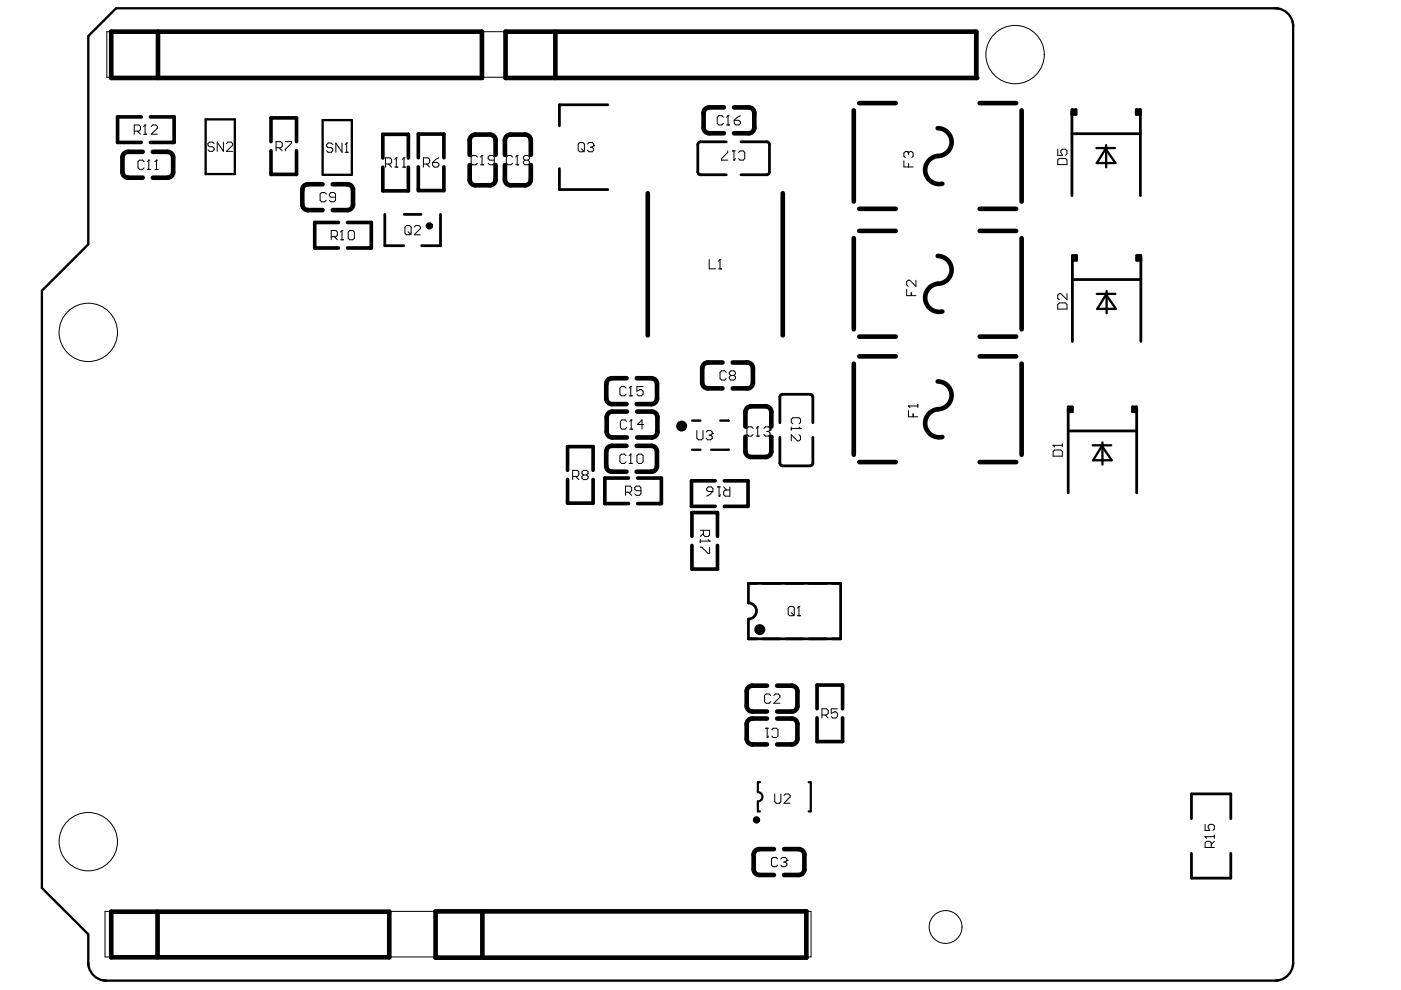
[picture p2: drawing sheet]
<svg xmlns="http://www.w3.org/2000/svg" width="297mm" height="210mm" viewBox="0 0 297 210" stroke-linecap="round" stroke-linejoin="round" font-family="sans-serif">
<g fill="none" stroke="#000" stroke-width=".49">
<path d="M43.6 25.3h6.2v11.6h-6.2zM68.4 25.5h6.2v11.6h-6.2zM232.5 31.4h3.9M234.5 30.8v4.7M236.4 34.6h-3.9l1.9-3.1 2.1 3.1M232.6 62.3h3.9M234.6 61.7v4.7M236.5 65.5h-3.8l1.8-3 2.1 3M146.7 95.4h1.8M146.7 89.2h1.8M152.7 89.2h1.8M154.5 95.3l-3.7 .1"/>
<path d="M231.7 94.4h3.9M231.7 97.6h4M231.8 97.6l1.8-3 2.1 3M233.7 93.8v4.7M18.7 204.1v-6l-9.8-9.8v-126.7l9.8-9.8v-44.2l5.9-5.8h245.7a3.8 3.8 0 0 1 3.9 3.7v198.6M18.7 204.1a3.8 3.8 0 0 0 3.8 3.8h247.8a3.8 3.8 0 0 0 3.9-3.7v-.1"/>
</g>
<g fill="none" stroke="#000" stroke-width=".21">
<path d="M22.6 6.7h184.7v9.7h-184.7zM28.5 27.8h.9l.4-.3v-.7l-.4-.3h-.9v2M29.1 27.8l.7 .7M30.4 28.5h.7M30.6 34.3l-.4-.3h-.6l-.3 .3v1.3l.3 .3h.6l.4-.3M30.8 26.5h.1M30.8 26.5l-.4 .3M30.8 26.5v2M31.2 35.9h.7M31.5 34h.1M31.5 34v1.9M31.5 34l-.3 .3"/>
<path d="M32.1 26.8l.3-.3h.7l.3 .3v.3l-1.3 1.4h1.3M32.9 35.9h.6M33.2 34h.1M33.2 34v1.9M33.2 34l-.3 .3M45.4 30.5l-.3-.4h-.7l-.3 .4v.3l.3 .3h.7l.3 .3v.4l-.3 .3h-.7l-.3-.3M47.4 30.1v2l-1.3-2v2M48 30.5l.3-.4h.7l.3 .4v.3l-1.3 1.3h1.3M58.5 31.3h1l.3-.3v-.6l-.3-.4h-1v2M59.2 31.3l.6 .7M60.5 30h1.3v.4l-1.3 1.3v.3M70.6 30.6l-.4-.3h-.6l-.4 .3v.4l.4 .3h.6l.4 .3v.4l-.4 .3h-.6l-.4-.3"/>
<path d="M72.5 30.3v2l-1.3-2v2M73.2 32.3h.6M73.5 30.3h.1M73.5 30.3v2M73.5 30.3l-.3 .3M81.7 34.8h1l.3-.4v-.6l-.3-.3h-1v1.9M82.4 34.8l.6 .6M83.7 35.4h.6M84 33.5h.1M84 33.5l-.3 .3M84 33.5v1.9M85.3 35.4h.7"/>
<path d="M85.6 33.5h.1M85.6 33.5v1.9M85.6 33.5l-.3 .3M89.8 34.8h1l.3-.4v-.6l-.3-.3h-1v1.9M90.4 34.8l.7 .6M91.7 34.4h1l.4 .4v.3l-.4 .3h-.6l-.4-.3zM93.1 33.5l-.7 .3-.7 .6M101.2 33.3l-.3-.3h-.7l-.3 .3v1.3l.3 .3h.7l.3-.3M101.9 34.9h.6M102.2 33h.1M102.2 33v1.9M102.2 33l-.3 .3"/>
<path d="M104.8 34h-1l-.3-.4v-.3l.3-.3h.7l.3 .3v1.3l-.3 .3h-.7l-.3-.3M108.7 33.3l-.4-.3h-.6l-.3 .3v1.3l.3 .3h.6l.4-.3M109.3 34.9h.7M109.7 33h.1M109.7 33v1.9M109.7 33l-.4 .3M111.3 34h.6M111.3 34l-.3-.4v-.3l.3-.3h.6l.4 .3v.3l-.4 .4M111.3 34l-.3 .3v.3l.3 .3h.6l.4-.3v-.3l-.4-.3M122.6 30.6l.3-.4h.7l.3 .4v1.3l-.3 .3h-.7l-.3-.3zM123.2 31.5l.7 .7M124.6 30.6l.3-.4h.6l.4 .4v.3"/>
<path d="M125.2 31.2h.3M125.5 31.2l.4 .3v.4l-.4 .3h-.6l-.3-.3M125.9 30.9h.1M125.9 30.9l-.4 .3M153.4 24.9l-.3-.4h-.7l-.3 .4v1.3l.3 .3h.7l.3-.3M154 26.5h.7M154.3 32v.3l-1.3 1.3v.4h1.3M154.4 24.5h.1M154.4 24.5v2M154.4 24.5l-.4 .4M155.3 32h.6M155.6 34h.1"/>
<path d="M155.6 32v2M155.7 25.5h1l.3 .3v.4l-.3 .3h-.7l-.3-.3zM155.9 33.6l-.3 .4M156.6 32.3l.3-.3h.7l.3 .3v1.3l-.3 .4h-.7l-.3-.4M157 24.5l-.7 .4-.6 .6M191.6 34.1v1.3h2M192.3 32.1h.1M192.3 32.1h-.3l-.4 .3v.7l.4 .3M192.3 32.1l.3 .3M192.6 32.4l.3-.3h.4l.3 .3v.7l-.3 .3M192.6 32.4v.4M192.6 34.7v.7"/>
<path d="M224.3 33.9l.3-.3h1.3l.3 .3v1h-1.9zM224.3 31.6v1.3h.9l-.3-.6v-.3l.3-.4h.7l.3 .4v.6l-.3 .3M69.2 41.2l-.4-.4h-.6l-.3 .4v1.3l.3 .3h.6l.4-.3M70.2 50.2h1l.3-.3v-.7l-.3-.3h-1v1.9M70.9 50.2l.6 .6M71.1 41.8h-.9l-.4-.3v-.3l.4-.4h.6l.3 .4v1.3l-.3 .3h-.6l-.4-.3M72.2 50.8h.6M72.5 48.9h.1M72.5 48.9v1.9M72.5 48.9l-.3 .3M73.8 49.2l.4-.3h.6l.3 .3v1.3l-.3 .3h-.6l-.4-.3zM85.9 48.1l.3-.3h.6l.4 .3v1.4l-.4 .3h-.6l-.3-.3z"/>
<path d="M86.5 49.1l.7 .7M87.8 48.1l.3-.3h.7l.3 .3v.4l-1.3 1.3h1.3M150.4 55v2h1.3M152.3 57h.7M152.7 55h.1M152.7 55v2M152.7 55l-.4 .4M194.2 59.4v1.3l-1.3-1.3h-.3l-.4 .3v.7l.4 .3M154 78.9l-.4-.3h-.6l-.3 .3v1.4l.3 .3h.6l.4-.3M154.9 79.6l-.3-.3v-.4l.3-.3h.7l.3 .3v.4l-.3 .3M154.9 79.6l-.3 .3v.4l.3 .3h.7l.3-.3v-.4l-.3-.3M154.9 79.6h.7"/>
<path d="M192.2 61.4v1.3h2M193.2 62v.7M224.3 64.5l.3-.3h1.3l.3 .3v1h-1.9zM226.2 62.3v1.3l-1.3-1.3h-.3l-.3 .3v.6l.3 .4M132.7 82.3l-.3-.3h-.6l-.4 .3v1.3l.4 .3h.6l.3-.3M132.7 96.6l-.3-.3h-.6l-.4 .3v1.3l.4 .4h.6l.3-.4M132.8 89.4l-.3-.4h-.6l-.4 .4v1.3l.4 .3h.6l.3-.3M133.4 83.9h.7M133.4 98.3h.7M133.5 91h.7M133.7 82h.1M133.7 96.3h.1"/>
<path d="M133.7 82v1.9M133.7 96.3v2M133.7 82l-.3 .3M133.7 96.3l-.3 .3M133.8 89h.1M133.8 89v2M133.8 89l-.3 .4M135 96.6l.4-.3h.6l.3 .3v1.3l-.3 .4h-.6l-.4-.4zM136.3 82h-1.3v.9l.7-.3h.3l.3 .3v.7l-.3 .3h-.6l-.4-.3M136.4 90h-1.3l1-1v2M147.7 91.3v1.6l.4 .3h.6l.4-.3v-1.6M149.7 91.6l.3-.3h.7l.3 .3v.3"/>
<path d="M150.4 92.3h.3M150.7 92.3l.3 .3v.3l-.3 .3h-.7l-.3-.3M151 91.9h.1M151 91.9l-.3 .4M159.7 90.8l-.4-.3h-.6l-.3 .3v1.3l.3 .4h.6l.4-.4M160.3 92.5h.7M160.6 90.5h.1M160.6 90.5v2M160.6 90.5l-.3 .3M162 90.8l.3-.3h.6l.4 .3v.4M162.6 91.5h.3M162.9 91.5l.4 .3v.3l-.4 .4h-.6l-.3-.4"/>
<path d="M163.3 91.2h.1M163.3 91.2l-.4 .3M167.8 90.5v.7M167.8 90.9h1.9M168.1 89.9l-.3-.3v-.7l.3-.3h1.3l.3 .3v.7l-.3 .3M169.4 92.2l.3 .3v.7l-.3 .3h-.3l-1.3-1.3v1.3M169.4 90.5l.3 .4M169.7 90.9h.1M192.6 86.1h.1M192.6 87.1v1.3h2M192.6 86.1h2M192.6 86.1l.3 .3"/>
<path d="M193.6 87.7v.7M194.6 85.8v.6M223.3 94.4h.1M223.3 95.7l.3-.3h1.3l.3 .3v1h-1.9zM223.3 94.4h1.9M223.3 94.4l.3 .4M225.2 94.1v.7M121.4 101h1l.3-.3v-.6l-.3-.4h-1v2M122.1 101l.6 .7M123.7 100.7l-.3-.3v-.3l.3-.4h.7l.3 .4v.3l-.3 .3M123.7 100.7l-.3 .3v.4l.3 .3h.7l.3-.3v-.4l-.3-.3M123.7 100.7h.7"/>
<path d="M132.6 104.4h1l.3-.4v-.6l-.3-.3h-1v1.9M133.3 104.4l.6 .6M135.9 104h-1l-.3-.3v-.3l.3-.3h.7l.3 .3v1.3l-.3 .3h-.7l-.3-.3M148.5 112.4h1.9v1l-.3 .3h-.6l-.4-.3v-1M148.5 116h.3l1.3 1.3h.3v-1.3M148.5 114.4v.7M148.5 114.7h1.9M149.1 113.1l-.6 .6M149.8 103.6l.4-.4h.6l.3 .4v.6h-.9l-.4-.3zM150.1 114.4l.3 .3M150.4 114.7h.1M151.1 104.2l-.6 .7-.7 .3"/>
<path d="M152.1 103.2h.7M152.5 105.2h.1M152.5 103.2v2M152.8 104.9l-.3 .3M153.4 103.2l.7 .7M154.7 103.2v2h-.9l-.4-.3v-.7l.4-.3h.9M167.1 128.9l.3-.3h.7l.3 .3v1.3l-.3 .3h-.7l-.3-.3zM167.8 129.9l.6 .6M169.1 130.5h.6M169.4 128.6h.1M169.4 128.6v1.9M169.4 128.6l-.3 .3"/>
<path d="M162.3 154.4h.7M162.7 156.4h.1M162.7 154.4v2M163 156l-.3 .4M163.4 147.5l-.3-.4h-.7l-.3 .4v1.3l.3 .3h.7l.3-.3M163.6 154.7l.4-.3h.6l.3 .3v1.3l-.3 .4h-.6l-.4-.4M164.1 147.5l.3-.4h.6l.4 .4v.3l-1.3 1.3h1.3M174.3 151.6h1l.3-.3v-.7l-.3-.3h-1v1.9M174.9 151.6l.7 .6M177.5 150.3h-1.3v1l1-.4 .3 .4v.6l-.3 .3h-.6l-.4-.3M164.3 168.3v1.7l.3 .3h.6l.4-.3v-1.7M166.2 168.7l.3-.4h.7l.3 .4v.3l-1.3 1.3h1.3"/>
<path d="M255.5 177.4h.1M255.5 174.8v1.3h1l-.3-1 .3-.3h.6l.4 .3v.7l-.4 .3M255.5 177.4h2M255.5 177.4l.3 .3M256.8 179.7v-1l-.3-.3h-.7l-.3 .3v1h2M257.5 178.4l-.7 .6M257.5 177.1v.6M22.3 193.2h149.7v9.7h-149.7zM164.9 182.1l-.4-.3h-.6l-.3 .3v1.3l.3 .4h.6l.4-.4M165.5 182.1l.4-.3h.6l.3 .3v.3M166.2 182.8h.3M166.5 182.8l.3 .3v.3l-.3 .4h-.6l-.4-.4"/>
<path d="M166.8 182.4h.1M166.8 182.4l-.3 .4"/>
<circle cx="215.2" cy="11.6" r="6.2"/>
<circle cx="18.7" cy="70.5" r="6.2"/>
<circle cx="18.7" cy="178.5" r="6.2"/>
<circle cx="200.5" cy="196.5" r="3.5"/>
</g>
<g fill="none" stroke="#000" stroke-width=".98">
<path d="M23.6 6.7h78.6v9.8h-78.6zM33.5 6.7v9.8M117.8 6.7v9.8M207 16.5v-9.8h-99.8v9.8h100M30.3 32.2h-3.1a1.2 1.2 0 0 0-1.2 1.2v3.1a1.2 1.2 0 0 0 1.2 1.2h3.1M32.4 32.2h3.1a1.2 1.2 0 0 1 1.2 1.2v3.1a1.2 1.2 0 0 1-1.2 1.2h-3.1M68.4 39.1h-3.1a1.2 1.2 0 0 0-1.2 1.2v3.1a1.2 1.2 0 0 0 1.2 1.2M70.6 39.1h3a1.2 1.2 0 0 1 1.2 1.2v3.1a1.2 1.2 0 0 1-1.2 1.2h-3M99.6 35v3.1a1.2 1.2 0 0 0 1.2 1.2h3.1a1.2 1.2 0 0 0 1.2-1.2v-3.1M99.6 32.8v-3.1a1.2 1.2 0 0 1 1.2-1.2h3.1a1.2 1.2 0 0 1 1.2 1.2v3.1M107 35v3.1a1.2 1.2 0 0 0 1.2 1.2h3.1a1.2 1.2 0 0 0 1.2-1.2v-3.1M107.1 32.8v-3.1a1.2 1.2 0 0 1 1.1-1.2h3.1a1.2 1.2 0 0 1 1.2 1.2v3.1"/>
<path d="M153.5 22.8h-3.1a1.2 1.2 0 0 0-1.2 1.2v3.1a1.2 1.2 0 0 0 1.2 1.2h3.1M155.6 22.8h3.1a1.2 1.2 0 0 1 1.2 1.2v3.1M159.9 27.1a1.2 1.2 0 0 1-1.2 1.2h-3.1M181 23.4v19.3M182.2 21.9h7.7M198.8 27.2a2.98 2.98 0 0 1 2.9 3.1 2.98 2.98 0 0 1-3.2 2.8 2.99 2.99 0 0 0-2.3 3.6 2.99 2.99 0 0 0 3.6 2.3M207.7 21.9h7.7M216.6 23.4v19.3M65.3 44.5h3.1M137.3 41v30.1M166 41v30.1M181 50.5v19.3"/>
<path d="M182.2 49h7.7M182.2 44.3h7.7M198.8 54.3a2.98 2.98 0 0 1 2.9 3.1 2.98 2.98 0 0 1-3.2 2.8 2.99 2.99 0 0 0-2.3 3.6 2.99 2.99 0 0 0 3.6 2.3M207.7 49h7.7M207.7 44.3h7.7M216.6 50.5v19.3M153.2 76.9h-3.1a1.2 1.2 0 0 0-1.2 1.2v3a1.2 1.2 0 0 0 1.2 1.2h3.1M155.3 76.9h3.1a1.2 1.2 0 0 1 1.2 1.2v3a1.2 1.2 0 0 1-1.2 1.2h-3.1M181 77.1v19.3M182.2 71.4h7.7M182.2 75.6h7.7M207.7 71.4h7.7"/>
<path d="M207.7 75.6h7.7M216.6 77.1v19.3M132.8 94.5h-3.1a1.2 1.2 0 0 0-1.2 1.2v3.1a1.2 1.2 0 0 0 1.2 1.2h3.1M132.8 80.2h-3.1a1.2 1.2 0 0 0-1.2 1.2v3.1a1.2 1.2 0 0 0 1.2 1.2h3.1M132.9 87.3h-3.1a1.2 1.2 0 0 0-1.2 1.2v3.1a1.2 1.2 0 0 0 1.2 1.2h3.1M135 94.5h3.1a1.2 1.2 0 0 1 1.2 1.2v3.1a1.2 1.2 0 0 1-1.2 1.2h-3.1M135 80.2h3.1a1.2 1.2 0 0 1 1.2 1.2v3.1a1.2 1.2 0 0 1-1.2 1.2h-3.1M135.1 87.3h3.1a1.2 1.2 0 0 1 1.2 1.2v3.1a1.2 1.2 0 0 1-1.2 1.2h-3.1M158 92.6v3.1a1.2 1.2 0 0 0 1.2 1.2h3.1a1.2 1.2 0 0 0 1.2-1.2v-3.1M158 90.4v-3.1a1.2 1.2 0 0 1 1.2-1.1h3.1a1.2 1.2 0 0 1 1.2 1.1v3.1M182.2 98h7.7M198.8 80.9a2.98 2.98 0 0 1 2.9 3.1 2.98 2.98 0 0 1-3.2 2.8 2.99 2.99 0 0 0-2.3 3.6 2.99 2.99 0 0 0 3.6 2.3"/>
<path d="M207.7 98h7.7M162.6 145.4h-3.1a1.2 1.2 0 0 0-1.2 1.2v3.1a1.2 1.2 0 0 0 1.2 1.2h3.1M162.6 152.3h-3.1a1.2 1.2 0 0 0-1.2 1.2v3.1a1.2 1.2 0 0 0 1.2 1.2h3.1M164.8 145.4h3.1a1.2 1.2 0 0 1 1.2 1.2v3.1a1.2 1.2 0 0 1-1.2 1.2h-3.1M164.8 152.3h3.1a1.2 1.2 0 0 1 1.2 1.2v3.1a1.2 1.2 0 0 1-1.2 1.2h-3.1M23.6 193.3h58.9v9.7h-58.9zM33.4 193.3v9.7M92.4 193.2h78.6v9.8h-78.6zM102.3 193.2v9.8M161 180a1.2 1.2 0 0 0-1.2 1.2v3.1a1.2 1.2 0 0 0 1.2 1.2h3.1M161 180h3.1M166.3 180h3a1.2 1.2 0 0 1 1.2 1.2v3.1a1.2 1.2 0 0 1-1.2 1.2h-3"/>
</g>
<g fill="none" stroke="#000" stroke-width=".77">
<path d="M30 24.8h-5.1v5.4h5.1M31.9 24.8h5v5.4h-5M57.5 30v-5h5.4v5M57.5 32v5h5.4v-5M81.2 33.5v-5h5.4v5M81.2 35.4v5.1h5.4v-5.1M88.7 33.5v-5.1h5.4v5.1M88.7 35.4v5h5.4v-5M71.8 47.2h-5.1v5.4h5.1M73.7 47.2h5v5.4h-5M120.3 99.7v-5h5.5v5M120.3 101.7v5h5.5v-5"/>
<path d="M133.3 101.4h-5.1v5.4h5.1M135.2 101.4h5v5.4h-5M146.7 113.7v-5h5.4v5M146.7 115.6v5.1h5.4v-5.1M151.6 101.9h-5v5.5h5M153.6 101.9h5v5.5h-5M173.2 150.3v-5.1h5.4v5.1M173.2 152.2v5h5.4v-5"/>
<circle cx="91" cy="47.9" r=".39"/>
<circle cx="160.4" cy="173.8" r=".39"/>
</g>
<path d="M161.1 165.8h-.4v2.2a.98 .98 0 0 1 1 .9 .98 .98 0 0 1-1 1v2.1h.4M171.5 165.8h.4v6.2h-.4" fill="none" stroke="#000" stroke-width=".46"/>
<g fill="none" stroke="#000" stroke-width=".59">
<path d="M118.6 35.8v4.4h10.3M128.9 22.2h-10.3v4.5M154 30.1h-5.5a.59 .59 0 0 0-.6 .6v5.8a.59 .59 0 0 0 .6 .6h5.5M157.1 30.1h5.5a.59 .59 0 0 1 .5 .6v5.8a.59 .59 0 0 1-.5 .6h-5.5M227.3 28.3h14.5M227.3 24.3h.8v-1h-.8v18.2M227.3 23.8h.8M240.9 23.8h.9h-.9M241.8 24.3h-.9v-1h.9v18.2M81.6 45.5v6.6h4M85.7 45.5h3.6M93.4 45.5v6.6h-4"/>
<path d="M227.4 55.2h.8v-1h-.8v18.2M227.4 54.7h.8M227.4 59.3h14.5M241 54.7h.9M241.8 54.7h.1M241.9 55.2h-.9v-1h.9v18.2M165.3 89.6v-5.4a.59 .59 0 0 1 .6-.6h5.9a.59 .59 0 0 1 .5 .6v5.4M165.3 92.7v5.5a.59 .59 0 0 0 .6 .6h5.9a.59 .59 0 0 0 .5-.6v-5.5M226.5 91.4h14.5M226.5 87.3h.9v-1h-.9v18.2M226.5 86.8h.9M240.1 86.8h.9h-.9"/>
<path d="M241 87.3h-.9v-1h.9v18.2M252.6 173.6v-5.3h8.4v5.3M252.6 180.9v5.3h8.4v-5.3"/>
</g>
<path d="M158.7 123.7h19.5v11.7h-19.5v-4.1a1.71 1.71 0 0 0 1.7-1.8 1.71 1.71 0 0 0-1.7-1.7z" fill="none" stroke="#000" stroke-width=".58"/>
<g fill="none" stroke="#000" stroke-width="1.2">
<circle cx="144.5" cy="90.3" r=".58"/>
<circle cx="161.1" cy="133.5" r=".58"/>
</g>
</svg>
